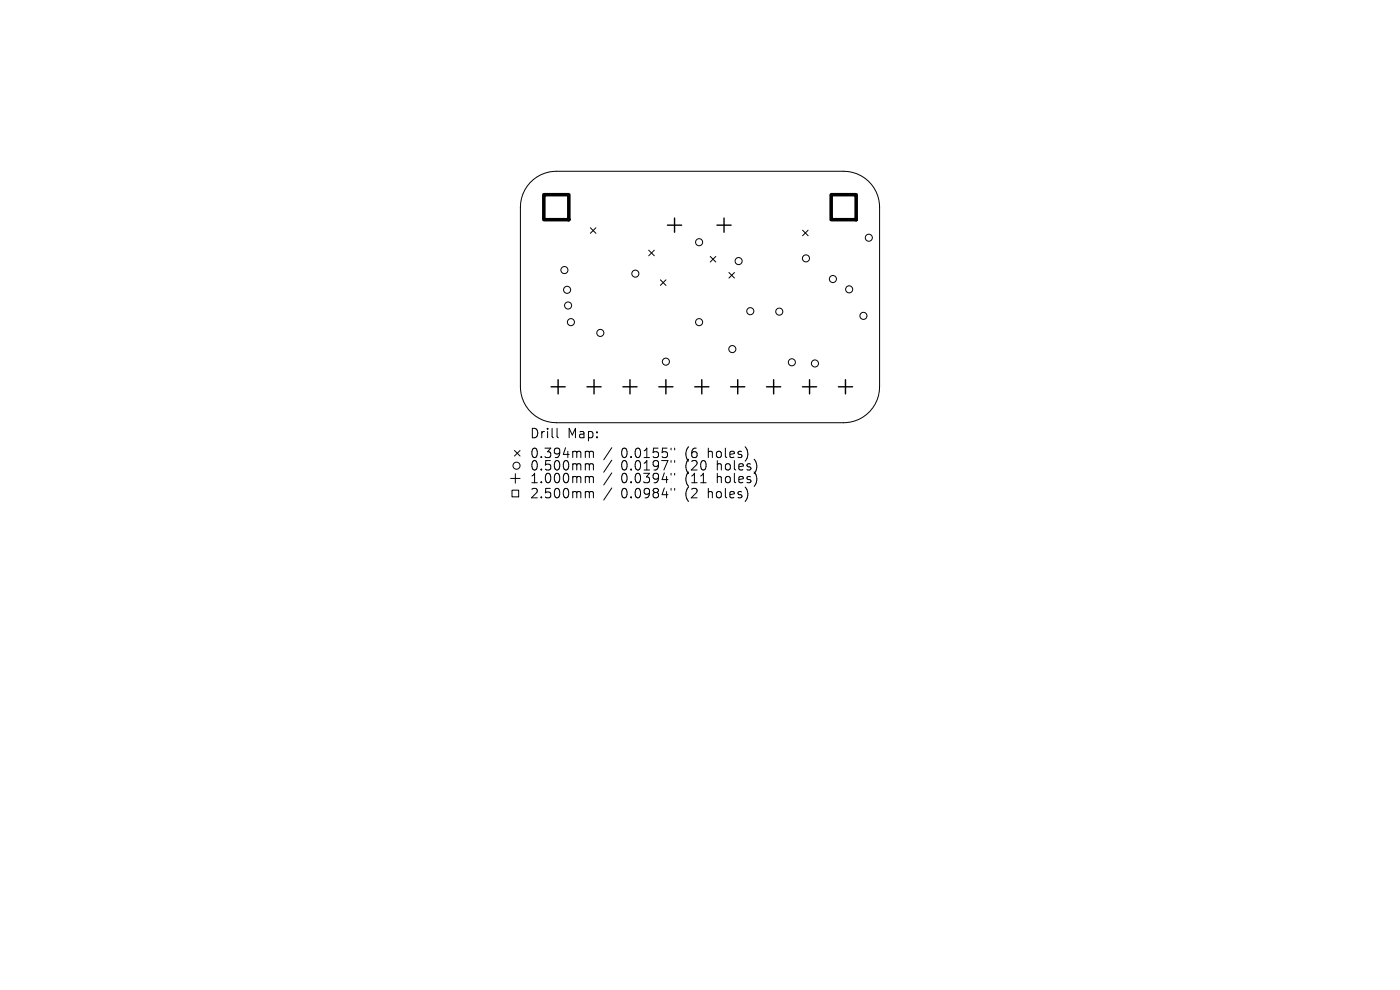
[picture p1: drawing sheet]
<svg xmlns="http://www.w3.org/2000/svg" width="297mm" height="210mm" viewBox="0 0 297 210" stroke-linecap="round" stroke-linejoin="round" font-family="sans-serif">
<defs><g id="words">
<g font-size="2.8">
<text x="112.3" y="93.2">Drill</text>
<text x="120.3" y="93.2">Map:</text>
<text x="112.3" y="97.4">0.394mm</text>
<text x="112.3" y="100.1">0.500mm</text>
<text x="131.8" y="97.4">0.0155&quot;</text>
<text x="131.8" y="100.1">0.0197&quot;</text>
<text x="145.5" y="97.4">(6</text>
<text x="145.5" y="100.1">(20</text>
<text x="150.5" y="97.4">holes)</text>
<text x="152.4" y="100.1">holes)</text>
<text x="112.3" y="102.8">1.000mm</text>
<text x="112.3" y="106">2.500mm</text>
<text x="131.8" y="102.8">0.0394&quot;</text>
<text x="131.8" y="106">0.0984&quot;</text>
<text x="145.5" y="102.8">(11</text>
<text x="145.5" y="106">(2</text>
<text x="150.5" y="106">holes)</text>
<text x="152.4" y="102.8">holes)</text>
</g>
</g></defs>
<g fill="none" stroke="#000" stroke-width=".21">
<path d="M112.5 38.7a7.6 7.6 0 0 1 5.5-2.4h61a7.6 7.6 0 0 1 7.6 7.7v38.1a7.6 7.6 0 0 1-7.6 7.6h-61a7.6 7.6 0 0 1-7.6-7.6v-38.1a7.6 7.6 0 0 1 2.1-5.3zM125.2 48.3l1.2 1.2M126.4 48.3l-1.2 1.2M137.6 53.1l1.2 1.2M138.8 53.1l-1.2 1.2M140.1 59.4l1.2 1.1M141.3 59.4l-1.2 1.1M150.7 54.4l1.2 1.2M151.9 54.4l-1.2 1.2M154.6 57.8l1.2 1.2M155.8 57.8l-1.2 1.2M170.3 48.8l1.1 1.2"/>
<path d="M171.4 48.8l-1.1 1.2M109.1 95.6l1.2 1.1M110.3 95.6l-1.2 1.1M118.2 90.9v1.7l.3 .3M124.5 95.7l.4 .1 .1 .2M124.5 98.4h.2l.3 .3M125 96l.3-.3 .5 .1 .1 1.3M125 96v1.1M125 98.7v1M125 98.7l.3-.3 .5 .1 .1 1.2M129.8 95l-1.7 2.5M129.8 97.6l-1.7 2.6"/>
<path d="M142.4 95.1v.3M142.4 97.7v.4M143.1 95.1v.3M143.1 97.7v.4M108.3 101.5h2M108.6 104h1.4v1.4h-1.4zM109.3 100.5v2M124.5 101.1h.2l.3 .3M124.5 104.3h.2l.3 .3M125 101.4v1M125 104.6v1M125 101.4l.3-.3 .5 .1 .1 1.2"/>
<path d="M125 104.6l.3-.3 .5 .1 .1 1.2M129.8 100.3l-1.7 2.6M129.8 103.5l-1.7 2.6M142.4 100.4v.4M142.4 103.6v.4M143.1 100.4v.4M143.1 103.6v.4"/>
<circle cx="119.7" cy="57.3" r=".75"/>
<circle cx="134.8" cy="58" r=".75"/>
<circle cx="148.3" cy="51.4" r=".75"/>
<circle cx="156.7" cy="55.4" r=".75"/>
<circle cx="171" cy="54.8" r=".75"/>
<circle cx="176.7" cy="59.2" r=".75"/>
<circle cx="184.3" cy="50.4" r=".75"/>
<circle cx="120.3" cy="61.5" r=".75"/>
<circle cx="120.5" cy="64.8" r=".75"/>
<circle cx="121.1" cy="68.3" r=".75"/>
<circle cx="127.4" cy="70.6" r=".75"/>
<circle cx="141.3" cy="76.7" r=".75"/>
<circle cx="148.3" cy="68.3" r=".75"/>
<circle cx="155.4" cy="74.1" r=".75"/>
<circle cx="159.2" cy="66" r=".75"/>
<circle cx="165.3" cy="66.1" r=".75"/>
<circle cx="168" cy="76.9" r=".75"/>
<circle cx="172.9" cy="77.1" r=".75"/>
<circle cx="180.1" cy="61.4" r=".75"/>
<circle cx="183.2" cy="67" r=".75"/>
<circle cx="109.6" cy="98.8" r=".75"/>
</g>
<g fill="none" stroke="#000" stroke-width=".3">
<path d="M141.6 47.8h3M143.1 46.3v3M152.1 47.8h3M153.6 46.3v3M116.9 82.1h3M118.4 80.6v3M124.5 82.1h3M126 80.6v3M132.1 82.1h3M133.6 80.6v3M139.8 82.1h3M141.3 80.6v3"/>
<path d="M147.4 82.1h3M148.9 80.6v3M155 82.1h3M156.5 80.6v3M162.6 82.1h3M164.1 80.6v3M170.2 82.1h3M171.7 80.6v3M177.9 82.1h3M179.4 80.6v3"/>
</g>
<path d="M115.4 41.3h5.3v5.3h-5.3zM176.3 41.3h5.3v5.3h-5.3z" fill="none" stroke="#000" stroke-width=".75"/>
<use href="#words"/>
</svg>
